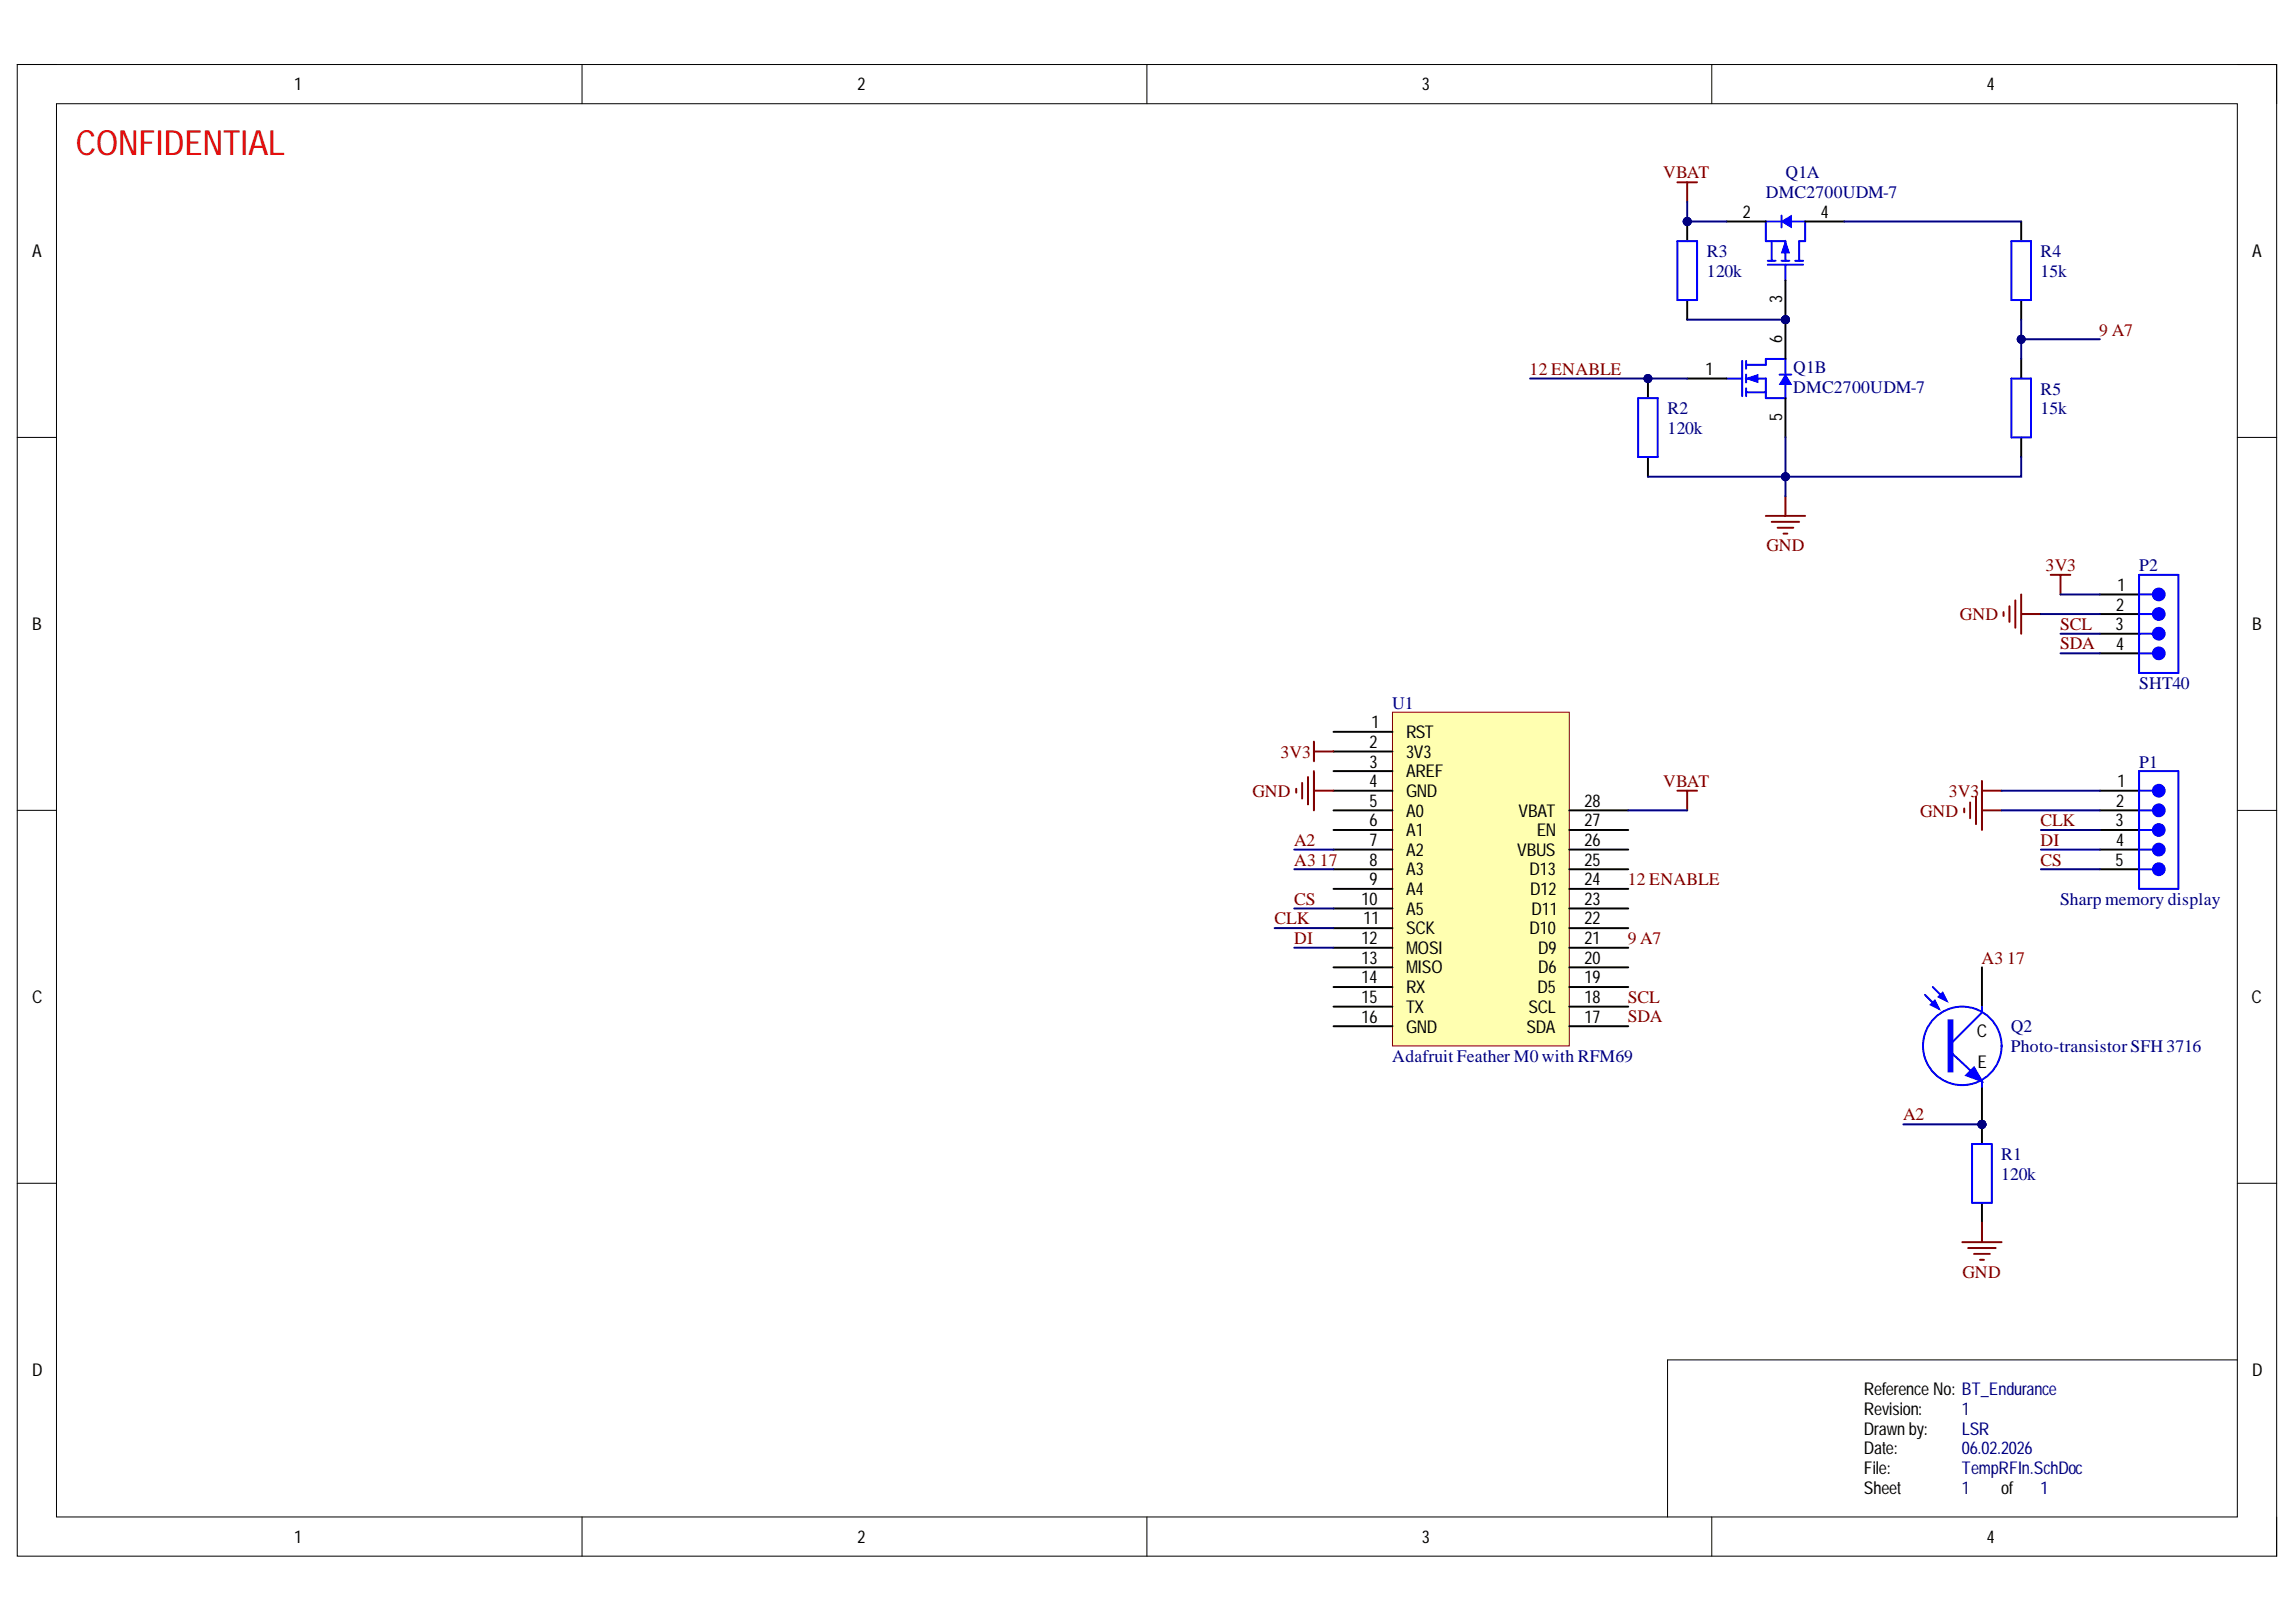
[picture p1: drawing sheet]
<svg xmlns="http://www.w3.org/2000/svg" width="297mm" height="210mm" viewBox="0 0 297 210" stroke-linecap="round" stroke-linejoin="round" font-family="sans-serif">
<defs><g id="words">
<text font-size="4.5" fill="#f00" x="9.8" y="20.1">CONFIDENTIAL</text>
<g font-size="2.3">
<text x="38.1" y="11.7">1</text>
<text x="110.9" y="11.7">2</text>
<text x="183.9" y="11.7">3</text>
<text x="257" y="11.7">4</text>
<text x="225.5" y="28.2">2</text>
<text x="235.5" y="28.2">4</text>
<text x="4.1" y="33.3">A</text>
<text x="291.4" y="33.3">A</text>
<text x="230.6" y="39.2" transform="rotate(-90 230.6 39.2)">3</text>
<text x="230.6" y="44.4" transform="rotate(-90 230.6 44.4)">6</text>
<text x="220.7" y="48.5">1</text>
<text x="230.6" y="54.5" transform="rotate(-90 230.6 54.5)">5</text>
<text x="274" y="76.5">1</text>
<text x="4.1" y="81.6">B</text>
<text x="273.7" y="81.6">3</text>
<text x="273.8" y="79">2</text>
<text x="291.4" y="81.6">B</text>
<text x="273.8" y="84.1">4</text>
<text x="177.4" y="94.3">1</text>
<text x="181.9" y="95.5">RST</text>
<text x="177.2" y="96.8">2</text>
<text x="177.2" y="99.3">3</text>
<text x="177.2" y="101.9">4</text>
<text x="181.9" y="98.1">3V3</text>
<text x="181.9" y="100.6">AREF</text>
<text x="274" y="101.9">1</text>
<text x="177.2" y="104.4">5</text>
<text x="177.2" y="106.9">6</text>
<text x="181.9" y="103.1">GND</text>
<text x="181.9" y="105.7">A0</text>
<text x="196.5" y="105.7">VBAT</text>
<text x="205" y="106.9">27</text>
<text x="205" y="104.4">28</text>
<text x="273.7" y="106.9">3</text>
<text x="273.8" y="104.4">2</text>
<text x="177.2" y="109.5">7</text>
<text x="177.2" y="112">8</text>
<text x="181.9" y="108.2">A1</text>
<text x="181.9" y="110.7">A2</text>
<text x="181.9" y="113.3">A3</text>
<text x="196.3" y="110.7">VBUS</text>
<text x="197.9" y="113.3">D13</text>
<text x="198.8" y="108.2">EN</text>
<text x="205" y="112">25</text>
<text x="205" y="109.5">26</text>
<text x="273.7" y="112">5</text>
<text x="273.8" y="109.5">4</text>
<text x="176.2" y="117.1">10</text>
<text x="176.4" y="119.6">11</text>
<text x="177.2" y="114.6">9</text>
<text x="181.9" y="115.8">A4</text>
<text x="181.9" y="118.4">A5</text>
<text x="198" y="115.8">D12</text>
<text x="198.1" y="118.4">D11</text>
<text x="205" y="119.6">22</text>
<text x="205" y="117.1">23</text>
<text x="205" y="114.6">24</text>
<text x="176.2" y="122.2">12</text>
<text x="176.2" y="124.7">13</text>
<text x="181.9" y="120.9">SCK</text>
<text x="181.9" y="123.4">MOSI</text>
<text x="181.9" y="126">MISO</text>
<text x="197.9" y="120.9">D10</text>
<text x="199" y="126">D6</text>
<text x="199" y="123.4">D9</text>
<text x="205" y="124.7">20</text>
<text x="205" y="122.2">21</text>
<text x="4.1" y="129.8">C</text>
<text x="176.2" y="127.2">14</text>
<text x="176.2" y="129.8">15</text>
<text x="181.9" y="128.5">RX</text>
<text x="181.9" y="131">TX</text>
<text x="197.7" y="131">SCL</text>
<text x="198.9" y="128.5">D5</text>
<text x="205" y="129.8">18</text>
<text x="205" y="127.2">19</text>
<text x="291.3" y="129.8">C</text>
<text x="176.2" y="132.4">16</text>
<text x="181.9" y="133.7">GND</text>
<text x="197.5" y="133.7">SDA</text>
<text x="205" y="132.4">17</text>
<text x="255.8" y="134.2">C</text>
<text x="255.9" y="138.2">E</text>
<text x="4.1" y="178">D</text>
<text x="291.4" y="178">D</text>
<text x="241.1" y="180.6">ReferenceNo: BT_Endurance</text>
<text x="241.1" y="183.1">Revision:</text>
<text x="241.1" y="185.7">Drawnby:</text>
<text x="241.1" y="188.2">Date:</text>
<text x="241.1" y="190.7">File:</text>
<text x="241.1" y="193.4">Sheet</text>
<text x="258.9" y="193.4">of</text>
<text x="38.1" y="199.7">1</text>
<text x="110.9" y="199.7">2</text>
<text x="183.9" y="199.7">3</text>
<text x="257" y="199.7">4</text>
</g>
<g font-size="2.3" fill="#800000">
<text x="215.2" y="23.1">VBAT</text>
<text x="271.6" y="43.4">9 A7</text>
<text x="197.9" y="48.5">12 ENABLE</text>
<text x="228.5" y="71.3">GND</text>
<text x="264.6" y="73.9">3V3</text>
<text x="253.6" y="80.2">GND</text>
<text x="266.5" y="81.5">SCL</text>
<text x="266.5" y="84">SDA</text>
<text x="165.7" y="98.1">3V3</text>
<text x="215.2" y="101.9">VBAT</text>
<text x="162" y="103.1">GND</text>
<text x="248.4" y="105.7">GND</text>
<text x="252.1" y="103.1">3V3</text>
<text x="264" y="106.9">CLK</text>
<text x="167.4" y="109.5">A2</text>
<text x="167.4" y="112">A3</text>
<text x="170.7" y="112">17</text>
<text x="264" y="112">CS</text>
<text x="264" y="109.5">DI</text>
<text x="164.9" y="119.6">CLK</text>
<text x="167.4" y="117.1">CS</text>
<text x="210.6" y="114.6">12 ENABLE</text>
<text x="167.4" y="122.2">DI</text>
<text x="210.6" y="122.2">9 A7</text>
<text x="256.4" y="124.7">A3</text>
<text x="259.7" y="124.7">17</text>
<text x="210.6" y="129.8">SCL</text>
<text x="210.6" y="132.3">SDA</text>
<text x="246.2" y="145">A2</text>
<text x="253.9" y="165.4">GND</text>
</g>
<g font-size="2.3" fill="#000080">
<text x="231" y="23.1">Q1A</text>
<text x="228.4" y="25.6">DMC2700UDM-7</text>
<text x="220.8" y="33.3">R3</text>
<text x="220.8" y="35.8">120k</text>
<text x="264" y="33.3">R4</text>
<text x="264" y="35.8">15k</text>
<text x="215.7" y="53.6">R2</text>
<text x="232" y="48.3">Q1B</text>
<text x="232" y="50.8">DMC2700UDM-7</text>
<text x="264" y="51.1">R5</text>
<text x="264" y="53.6">15k</text>
<text x="215.7" y="56.1">120k</text>
<text x="276.7" y="73.9">P2</text>
<text x="276.7" y="89.2">SHT40</text>
<text x="180.1" y="91.7">U1</text>
<text x="276.7" y="99.3">P1</text>
<text x="266.5" y="117.1">Sharp memory display</text>
<text x="180.1" y="137.4">Adafruit Feather M0 with RFM69</text>
<text x="260.2" y="133.6">Q2</text>
<text x="260.2" y="136.1">Photo-transistor SFH 3716</text>
<text x="258.9" y="150.1">R1</text>
<text x="258.9" y="152.7">120k</text>
<text x="253.8" y="185.7">LSR</text>
<text x="253.8" y="183.1">1</text>
<text x="253.8" y="188.2">06.02.2026</text>
<text x="253.8" y="190.7">TempRFIn.SchDoc</text>
<text x="253.8" y="193.4">1</text>
<text x="264" y="193.4">1</text>
</g>
</g></defs>
<path d="M2.2 8.4h292.3v193h-292.3z" fill="none" stroke="#000" stroke-width=".13"/>
<path d="M7.3 13.4h282.1v182.9h-282.1z" fill-rule="evenodd" fill="#fff"/>
<g fill="none" stroke="#000" stroke-width=".13">
<path d="M2.2 8.3h5.1M7.3 13.4h282.1v182.9h-282.1zM75.3 8.3v5.1M148.4 8.3v5.1M221.5 8.4v5M289.4 8.4h5.1v5M2.2 56.6h5.1M289.4 56.6h5.1M2.2 104.9h5.1M289.4 104.9h5.1M2.2 153.1h5.1M289.4 153.1h5.1"/>
<path d="M289.4 176h-73.7v20.3M75.3 196.3v5.1M148.4 196.3v5.1M221.5 196.3v5.1M294.5 196.3v5.1"/>
</g>
<path d="M217 102.3h2.6M218.3 102.3v2.6" fill="none" stroke="#800000" stroke-width=".25"/>
<circle cx="231" cy="41.4" r=".51" fill="#000080"/>
<circle cx="231" cy="41.4" r=".51" fill="none" stroke="#000080" stroke-width=".13"/>
<path d="M228.4 31.2h2.6v2.5M228.7 34.3h4.6M228.7 33.7h1M229.2 31.2v2.5M230.5 33.7h1M231 34.3v2M232.3 33.7h1M232.8 31.2v2.5" fill="none" stroke="#00f" stroke-width=".25"/>
<path d="M231 31.2l.5 1.5h-1z" fill="#00f"/>
<path d="M231 31.2l.5 1.5h-1z" fill="none" stroke="#00f" stroke-width=".13"/>
<path d="M230.5 28.7h-2.1v2.5M230.5 27.9v1.5M231.7 28.7h1.8v2.5h-.7" fill="none" stroke="#00f" stroke-width=".25"/>
<path d="M230.5 28.7l1.2-.8v1.5z" fill="#00f"/>
<path d="M230.5 28.7l1.2-.8v1.5z" fill="none" stroke="#00f" stroke-width=".13"/>
<path d="M223.4 28.7h5M231 36.3v5.1" fill="none" stroke="#000" stroke-width=".25"/>
<circle cx="231" cy="41.4" r=".51" fill="#000080"/>
<circle cx="231" cy="41.4" r=".51" fill="none" stroke="#000080" stroke-width=".13"/>
<path d="M233.5 28.7h5.1" fill="none" stroke="#000" stroke-width=".25"/>
<circle cx="231" cy="41.4" r=".51" fill="#000080"/>
<circle cx="231" cy="41.4" r=".51" fill="none" stroke="#000080" stroke-width=".13"/>
<path d="M223.4 49h2M225.4 46.7v4.6M225.9 47.2h2.5M225.9 49h2.5v2.5M225.9 50.8h2.5M225.9 46.7v1M225.9 48.5v1M225.9 50.3v1" fill="none" stroke="#00f" stroke-width=".25"/>
<path d="M225.9 49l1.5-.5v1z" fill="#00f"/>
<path d="M225.9 49l1.5-.5v1z" fill="none" stroke="#00f" stroke-width=".13"/>
<path d="M228.4 47.2v-.8h2.6v2.1M231 49.7v1.8h-2.6" fill="none" stroke="#00f" stroke-width=".25"/>
<path d="M231 48.5l.7 1.2h-1.5z" fill="#00f"/>
<path d="M231 48.5l.7 1.2h-1.5z" fill="none" stroke="#00f" stroke-width=".13"/>
<path d="M230.2 48.5h1.5" fill="none" stroke="#00f" stroke-width=".25"/>
<path d="M218.3 49h5.1M231 41.4v5M231 51.5v5.1" fill="none" stroke="#000" stroke-width=".25"/>
<circle cx="231" cy="41.4" r=".51" fill="#000080"/>
<circle cx="231" cy="41.4" r=".51" fill="none" stroke="#000080" stroke-width=".13"/>
<path d="M217 23.6h2.6M218.3 23.6v2.5M228.4 66.8h5.1M229.2 67.5h3.6M230 68.3h2M230.7 69.1h.5M231 64.2v2.6" fill="none" stroke="#800000" stroke-width=".25"/>
<path d="M271.7 79.5h5M271.7 76.9h5" fill="none" stroke="#000" stroke-width=".25"/>
<path d="M276.7 79.5h1.8" fill="none" stroke="#00f" stroke-width=".25"/>
<circle cx="279.3" cy="79.5" r=".76" fill="#00f"/>
<g fill="none" stroke="#00f" stroke-width=".25">
<path d="M276.7 76.9h1.8M276.7 82h1.8"/>
<circle cx="279.3" cy="79.5" r=".76"/>
</g>
<path d="M271.7 82h5" fill="none" stroke="#000" stroke-width=".25"/>
<circle cx="279.3" cy="82" r=".76" fill="#00f"/>
<g fill="none" stroke="#00f" stroke-width=".25">
<path d="M276.7 84.5h1.8"/>
<circle cx="279.3" cy="82" r=".76"/>
</g>
<path d="M271.7 84.5h5" fill="none" stroke="#000" stroke-width=".25"/>
<circle cx="279.3" cy="84.5" r=".76" fill="#00f"/>
<g fill="none" stroke="#00f" stroke-width=".25">
<path d="M276.7 74.4h5.1v12.7h-5.1z"/>
<circle cx="279.3" cy="84.5" r=".76"/>
</g>
<circle cx="279.3" cy="76.9" r=".76" fill="#00f"/>
<circle cx="279.3" cy="76.9" r=".76" fill="none" stroke="#00f" stroke-width=".25"/>
<path d="M259.2 79.2v.5M260 78.5v2M260.7 77.7v3.5M261.5 76.9v5.1M261.5 79.5h2.5M265.3 74.4h2.5M266.6 74.4v2.5" fill="none" stroke="#800000" stroke-width=".25"/>
<circle cx="213.2" cy="49" r=".51" fill="#000080"/>
<circle cx="213.2" cy="49" r=".51" fill="none" stroke="#000080" stroke-width=".13"/>
<path d="M213.2 49v2.5M213.2 59.1v2.6" fill="none" stroke="#000" stroke-width=".25"/>
<circle cx="213.2" cy="49" r=".51" fill="#000080"/>
<circle cx="213.2" cy="49" r=".51" fill="none" stroke="#000080" stroke-width=".13"/>
<path d="M260.2 31.2h2.6v7.6h-2.6zM211.9 51.5h2.6v7.6h-2.6zM260.2 49h2.6v7.6h-2.6z" fill="none" stroke="#00f" stroke-width=".25"/>
<path d="M261.5 28.7v2.5M261.5 38.8v2.6M261.5 46.4v2.6M261.5 56.6v2.5" fill="none" stroke="#000" stroke-width=".25"/>
<circle cx="218.3" cy="28.7" r=".51" fill="#000080"/>
<circle cx="218.3" cy="28.7" r=".51" fill="none" stroke="#000080" stroke-width=".13"/>
<path d="M218.3 28.7v2.5M218.3 38.8v2.6" fill="none" stroke="#000" stroke-width=".25"/>
<circle cx="218.3" cy="28.7" r=".51" fill="#000080"/>
<circle cx="218.3" cy="28.7" r=".51" fill="none" stroke="#000080" stroke-width=".13"/>
<path d="M217 31.2h2.6v7.6h-2.6z" fill="none" stroke="#00f" stroke-width=".25"/>
<path d="M180.1 92.2h22.9v43.2h-22.9z" fill-rule="evenodd" fill="#ffffb0"/>
<path d="M180.1 92.2h22.9v43.2h-22.9z" fill="none" stroke="#800000" stroke-width=".13"/>
<g fill="none" stroke="#000" stroke-width=".25">
<path d="M172.5 94.7h7.6M172.5 97.3h7.6M172.5 99.8h7.6M172.5 102.3h7.6M172.5 104.9h7.6M172.5 107.4h7.6M172.5 109.9h7.6M172.5 112.5h7.6M172.5 115h7.6M172.5 117.6h7.6M203 104.9h7.6M203 107.4h7.6"/>
<path d="M203 109.9h7.6M203 112.5h7.6M203 115h7.6M203 117.6h7.6M172.5 120.1h7.6M172.5 122.6h7.6M172.5 125.2h7.6M172.5 127.7h7.6M172.5 130.3h7.6M172.5 132.8h7.6M203 120.1h7.6M203 122.6h7.6"/>
<path d="M203 125.2h7.6M203 127.7h7.6M203 130.3h7.6M203 132.8h7.6"/>
</g>
<g fill="none" stroke="#800000" stroke-width=".25">
<path d="M170 96v2.5M170 99.8v5.1M170 97.2h2.5M167.7 102.1v.5M168.5 101.3v2M169.2 100.5v3.6M170 102.3h2.5M254.1 104.6v.5M254.9 103.8v2.1M255.6 103.1v3.5M256.4 102.3h2.5M256.4 101.1v6.3"/>
<path d="M256.4 104.9h2.5"/>
</g>
<circle cx="256.4" cy="145.5" r=".51" fill="#000080"/>
<circle cx="256.4" cy="145.5" r=".51" fill="none" stroke="#000080" stroke-width=".13"/>
<path d="M256.4 145.5v2.5M256.4 155.7v2.5" fill="none" stroke="#000" stroke-width=".25"/>
<circle cx="256.4" cy="145.5" r=".51" fill="#000080"/>
<circle cx="256.4" cy="145.5" r=".51" fill="none" stroke="#000080" stroke-width=".13"/>
<path d="M255.1 148h2.6v7.7h-2.6z" fill="none" stroke="#00f" stroke-width=".25"/>
<path d="M256.4 158.2v2.5M253.9 160.7h5M254.6 161.5h3.6M255.4 162.3h2M256.2 163h.5" fill="none" stroke="#800000" stroke-width=".25"/>
<circle cx="256.4" cy="145.5" r=".51" fill="#000080"/>
<circle cx="256.4" cy="145.5" r=".51" fill="none" stroke="#000080" stroke-width=".13"/>
<path d="M256.4 125.2v5.1M256.4 140.4v5.1" fill="none" stroke="#000" stroke-width=".25"/>
<circle cx="256.4" cy="145.5" r=".51" fill="#000080"/>
<circle cx="256.4" cy="145.5" r=".51" fill="none" stroke="#000080" stroke-width=".13"/>
<path d="M252.1 132h.5v6.6h-.5z" fill-rule="evenodd" fill="#00f"/>
<path d="M252.1 132h.5v6.6h-.5zM252.6 136.4l3.8 3.5v.8M256.4 130.3v.7l-3.8 3.8" fill="none" stroke="#00f" stroke-width=".25"/>
<path d="M254.4 139.2l1-1.1 1 1.8z" fill="#00f"/>
<g fill="none" stroke="#00f" stroke-width=".25">
<path d="M249 128.7l1.8 1.8M250.1 127.7l1.7 1.8M254.4 139.2l1-1.1 1 1.8z"/>
<circle cx="253.9" cy="135.3" r="5.1"/>
</g>
<path d="M250.8 129l.5-.5 .5 1z" fill="#00f"/>
<path d="M250.8 129l.5-.5 .5 1z" fill="none" stroke="#00f" stroke-width=".25"/>
<path d="M249.8 130l.5-.5 .5 1z" fill="#00f"/>
<path d="M276.7 104.9h1.8M249.8 130l.5-.5 .5 1z" fill="none" stroke="#00f" stroke-width=".25"/>
<path d="M271.7 104.9h5M271.7 102.3h5" fill="none" stroke="#000" stroke-width=".25"/>
<circle cx="279.3" cy="104.9" r=".76" fill="#00f"/>
<g fill="none" stroke="#00f" stroke-width=".25">
<path d="M276.7 102.3h1.8M276.7 107.4h1.8"/>
<circle cx="279.3" cy="104.9" r=".76"/>
</g>
<path d="M271.7 107.4h5" fill="none" stroke="#000" stroke-width=".25"/>
<circle cx="279.3" cy="107.4" r=".76" fill="#00f"/>
<g fill="none" stroke="#00f" stroke-width=".25">
<path d="M276.7 109.9h1.8"/>
<circle cx="279.3" cy="107.4" r=".76"/>
</g>
<path d="M271.7 109.9h5" fill="none" stroke="#000" stroke-width=".25"/>
<circle cx="279.3" cy="109.9" r=".76" fill="#00f"/>
<g fill="none" stroke="#00f" stroke-width=".25">
<path d="M276.7 112.5h1.8"/>
<circle cx="279.3" cy="109.9" r=".76"/>
</g>
<path d="M271.7 112.5h5" fill="none" stroke="#000" stroke-width=".25"/>
<circle cx="279.3" cy="112.5" r=".76" fill="#00f"/>
<g fill="none" stroke="#00f" stroke-width=".25">
<path d="M276.7 99.8h5.1v15.2h-5.1z"/>
<circle cx="279.3" cy="112.5" r=".76"/>
</g>
<circle cx="279.3" cy="102.3" r=".76" fill="#00f"/>
<circle cx="279.3" cy="102.3" r=".76" fill="none" stroke="#00f" stroke-width=".25"/>
<path d="M231 56.6v7.6M210.6 104.9h7.7" fill="none" stroke="#000080" stroke-width=".25"/>
<circle cx="231" cy="61.7" r=".51" fill="#000080"/>
<circle cx="231" cy="61.7" r=".51" fill="none" stroke="#000080" stroke-width=".13"/>
<path d="M213.2 61.7h17.8" fill="none" stroke="#000080" stroke-width=".25"/>
<circle cx="231" cy="61.7" r=".51" fill="#000080"/>
<circle cx="231" cy="61.7" r=".51" fill="none" stroke="#000080" stroke-width=".13"/>
<path d="M197.9 49h20.4" fill="none" stroke="#000080" stroke-width=".25"/>
<circle cx="213.2" cy="49" r=".51" fill="#000080"/>
<circle cx="213.2" cy="49" r=".51" fill="none" stroke="#000080" stroke-width=".13"/>
<path d="M218.3 41.4h12.7" fill="none" stroke="#000080" stroke-width=".25"/>
<circle cx="231" cy="41.4" r=".51" fill="#000080"/>
<circle cx="231" cy="41.4" r=".51" fill="none" stroke="#000080" stroke-width=".13"/>
<path d="M261.5 43.9h10.2" fill="none" stroke="#000080" stroke-width=".25"/>
<circle cx="261.5" cy="43.9" r=".51" fill="#000080"/>
<circle cx="261.5" cy="43.9" r=".51" fill="none" stroke="#000080" stroke-width=".13"/>
<path d="M261.5 43.9v2.5M264 79.5h7.7M266.6 76.9h5.1M266.6 82h5.1M266.6 84.5h5.1" fill="none" stroke="#000080" stroke-width=".25"/>
<circle cx="261.5" cy="43.9" r=".51" fill="#000080"/>
<circle cx="261.5" cy="43.9" r=".51" fill="none" stroke="#000080" stroke-width=".13"/>
<path d="M261.5 41.4v2.5" fill="none" stroke="#000080" stroke-width=".25"/>
<circle cx="261.5" cy="43.9" r=".51" fill="#000080"/>
<circle cx="261.5" cy="43.9" r=".51" fill="none" stroke="#000080" stroke-width=".13"/>
<path d="M238.6 28.7h22.9M261.5 59.1v2.6h-30.5" fill="none" stroke="#000080" stroke-width=".25"/>
<circle cx="231" cy="61.7" r=".51" fill="#000080"/>
<circle cx="231" cy="61.7" r=".51" fill="none" stroke="#000080" stroke-width=".13"/>
<path d="M218.3 28.7h5.1" fill="none" stroke="#000080" stroke-width=".25"/>
<circle cx="218.3" cy="28.7" r=".51" fill="#000080"/>
<circle cx="218.3" cy="28.7" r=".51" fill="none" stroke="#000080" stroke-width=".13"/>
<path d="M218.3 26.1v2.6" fill="none" stroke="#000080" stroke-width=".25"/>
<circle cx="218.3" cy="28.7" r=".51" fill="#000080"/>
<circle cx="218.3" cy="28.7" r=".51" fill="none" stroke="#000080" stroke-width=".13"/>
<path d="M258.9 102.3h12.8M258.9 104.9h12.8M264 107.4h7.7M264 109.9h7.7M264 112.5h7.7M246.2 145.5h10.2" fill="none" stroke="#000080" stroke-width=".25"/>
<circle cx="256.4" cy="145.5" r=".51" fill="#000080"/>
<circle cx="256.4" cy="145.5" r=".51" fill="none" stroke="#000080" stroke-width=".13"/>
<path d="M167.4 109.9h5.1M167.4 117.6h5.1M167.4 112.5h5.1M164.9 120.1h7.6M167.4 122.6h5.1" fill="none" stroke="#000080" stroke-width=".25"/>
<use href="#words"/>
</svg>
